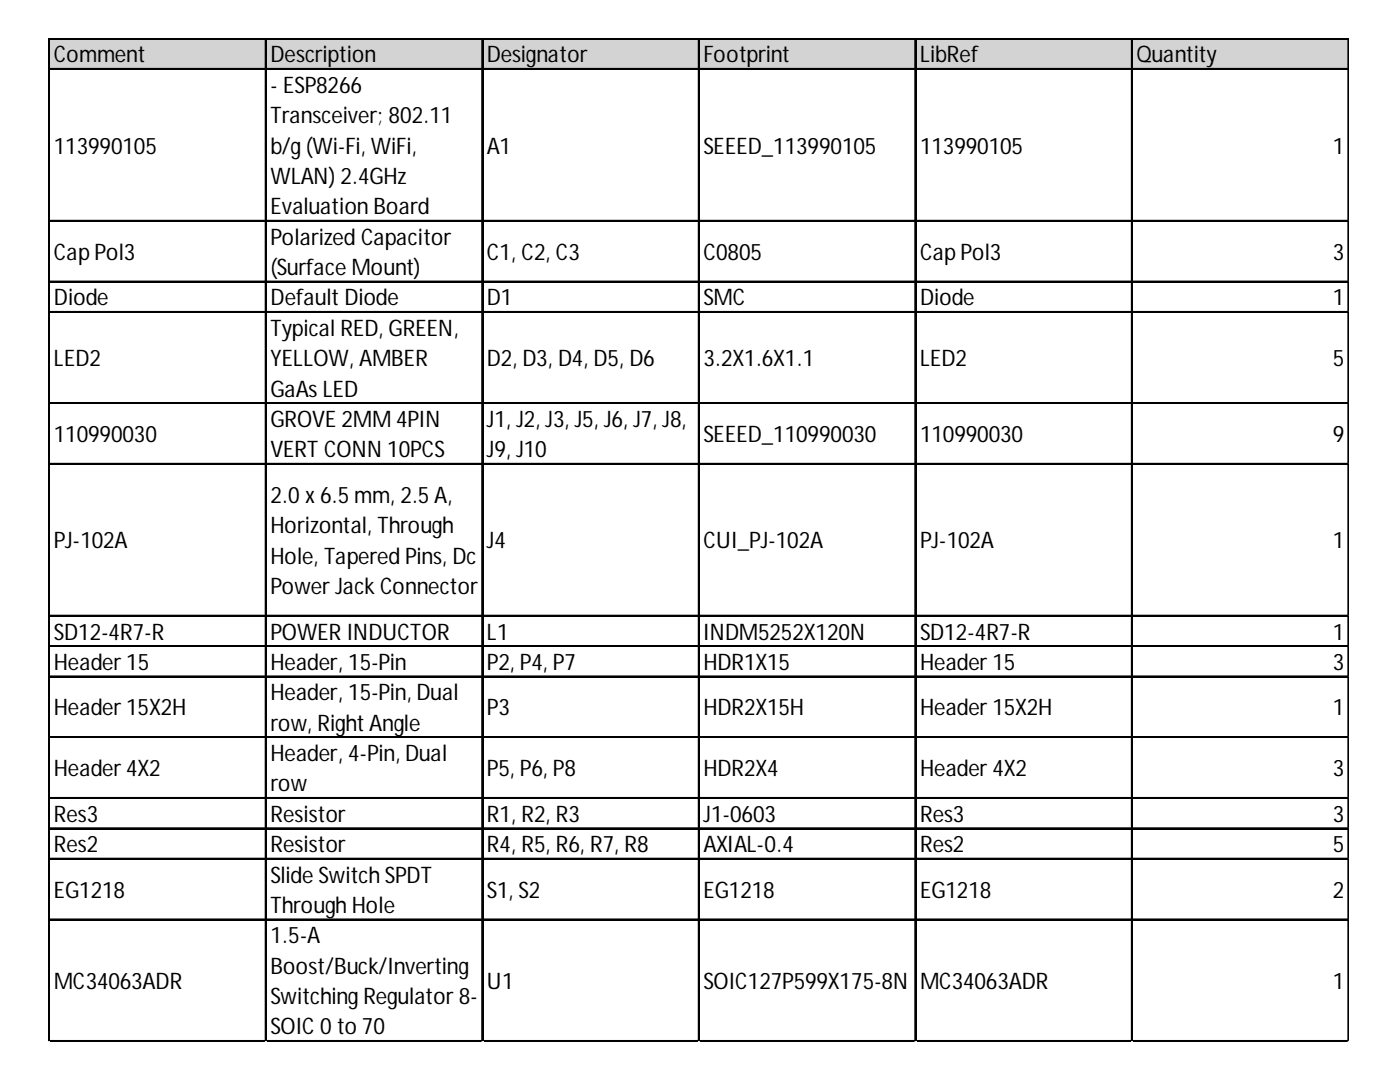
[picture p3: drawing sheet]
<svg xmlns="http://www.w3.org/2000/svg" width="279mm" height="216mm" viewBox="0 0 279 216" stroke-linecap="round" stroke-linejoin="round" font-family="sans-serif">
<defs><g id="words">
<g font-size="4.5">
<text x="10.8" y="12.4">Comment</text>
<text x="54" y="12.4">Description</text>
<text x="97.2" y="12.4">Designator</text>
<text x="140.4" y="12.4">Footprint</text>
<text x="183.6" y="12.4">LibRef</text>
<text x="226.8" y="12.4">Quantity</text>
<text x="54" y="18.5">-ESP8266</text>
<text x="54" y="24.6">Transceiver; 802.11</text>
<text x="10.8" y="30.6">113990105</text>
<text x="54" y="30.6">b/g(WFi, W i,</text>
<text x="66.4" y="30.6">i-</text>
<text x="78" y="30.6">iF</text>
<text x="97.2" y="30.6">A1</text>
<text x="140.4" y="30.6">SEEED_113990105</text>
<text x="183.6" y="30.6">113990105</text>
<text x="266" y="30.6">1</text>
<text x="54" y="36.7">WA</text>
<text x="58.1" y="36.7">L N)2.4GHz</text>
<text x="54" y="42.8">EvaluationBoard</text>
<text x="10.8" y="51.8">CapPol3</text>
<text x="54" y="48.8">PolarizedCapacitor</text>
<text x="97.2" y="51.8">C1, C2, C3</text>
<text x="140.4" y="51.8">C0805</text>
<text x="183.6" y="51.8">CapPol3</text>
<text x="266" y="51.8">3</text>
<text x="54" y="54.9">(Surface Mount)</text>
<text x="10.8" y="60.9">Diode</text>
<text x="54" y="60.9">Default Diode</text>
<text x="97.2" y="60.9">D1</text>
<text x="140.4" y="60.9">SMC</text>
<text x="183.6" y="60.9">Diode</text>
<text x="266" y="60.9">1</text>
<text x="54" y="67">Typical RED, GREEN,</text>
<text x="10.8" y="73.1">LED2</text>
<text x="54" y="73.1">YELLOWAMBER</text>
<text x="69.6" y="73.1">,</text>
<text x="97.2" y="73.1">D2, D3, D4, D5, D6</text>
<text x="140.4" y="73.1">3.2X1.6X1.1</text>
<text x="183.6" y="73.1">LED2</text>
<text x="266" y="73.1">5</text>
<text x="54" y="79.1">GaAs LED</text>
<text x="10.8" y="88.2">110990030</text>
<text x="54" y="85.2">GROVE2MM4PIN</text>
<text x="97.2" y="85.2">J1, J2, J3, J5, J6, J7, J8,</text>
<text x="140.4" y="88.2">SEEED_110990030</text>
<text x="183.6" y="88.2">110990030</text>
<text x="266" y="88.2">9</text>
<text x="54" y="91.2">VERTCONN10PCS</text>
<text x="97.2" y="91.2">J9, J10</text>
<text x="54" y="100.3">2.0 x6.5 mm, 2.5 A,</text>
<text x="54" y="106.4">Horizontal, Through</text>
<text x="10.8" y="109.4">PJ-102A</text>
<text x="54" y="112.5">Hole, TaperedPins, Dc</text>
<text x="97.2" y="109.4">J4</text>
<text x="140.4" y="109.4">CUI_PJ-102A</text>
<text x="183.6" y="109.4">PJ-102A</text>
<text x="266" y="109.4">1</text>
<text x="54" y="118.5">Pow</text>
<text x="62" y="118.5">erJackConnector</text>
<text x="10.8" y="127.6">SD12-4R7-R</text>
<text x="54" y="127.6">POWRINDUCTOR</text>
<text x="63.4" y="127.6">E</text>
<text x="97.2" y="127.6">L1</text>
<text x="140.4" y="127.6">INDM5252X120N</text>
<text x="183.6" y="127.6">SD12-4R7-R</text>
<text x="266" y="127.6">1</text>
<text x="10.8" y="133.7">Header15</text>
<text x="54" y="133.7">Header, 15-Pin</text>
<text x="97.2" y="133.7">P2, P4, P7</text>
<text x="140.4" y="133.7">HDR1X15</text>
<text x="183.6" y="133.7">Header15</text>
<text x="266" y="133.7">3</text>
<text x="10.8" y="142.8">Header15X2H</text>
<text x="54" y="139.7">Header, 15-Pin, Dual</text>
<text x="97.2" y="142.8">P3</text>
<text x="140.4" y="142.8">HDR2X15H</text>
<text x="183.6" y="142.8">Header15X2H</text>
<text x="266" y="142.8">1</text>
<text x="54" y="145.8">rowRight Angle</text>
<text x="61.2" y="145.8">,</text>
<text x="10.8" y="154.9">Header4X2</text>
<text x="54" y="151.9">Header, 4-Pin, Dual</text>
<text x="97.2" y="154.9">P5, P6, P8</text>
<text x="140.4" y="154.9">HDR2X4</text>
<text x="183.6" y="154.9">Header4X2</text>
<text x="266" y="154.9">3</text>
<text x="54" y="157.9">row</text>
<text x="10.8" y="164">Res3</text>
<text x="54" y="164">Resistor</text>
<text x="97.2" y="164">R1, R2, R3</text>
<text x="140.4" y="164">J1-0603</text>
<text x="183.6" y="164">Res3</text>
<text x="266" y="164">3</text>
<text x="10.8" y="170">Res2</text>
<text x="54" y="170">Resistor</text>
<text x="97.2" y="170">R4, R5, R6, R7, R8</text>
<text x="140.4" y="170">AXIAL-0.4</text>
<text x="183.6" y="170">Res2</text>
<text x="266" y="170">5</text>
<text x="10.8" y="179.1">EG1218</text>
<text x="54" y="176.1">Slide Sw</text>
<text x="68.9" y="176.1">itchSPDT</text>
<text x="97.2" y="179.1">S1, S2</text>
<text x="140.4" y="179.1">EG1218</text>
<text x="183.6" y="179.1">EG1218</text>
<text x="266" y="179.1">2</text>
<text x="54" y="182.2">ThroughHole</text>
<text x="54" y="188.2">1.5-A</text>
<text x="10.8" y="197.3">MC34063ADR</text>
<text x="54" y="194.3">Boost/Buck/Inverting</text>
<text x="97.2" y="197.3">U1</text>
<text x="140.4" y="197.3">SOIC127P599X175-8N</text>
<text x="183.6" y="197.3">MC34063ADR</text>
<text x="266" y="197.3">1</text>
<text x="54" y="200.3">Sw</text>
<text x="59.3" y="200.3">itchingRegulator8-</text>
<text x="54" y="206.4">SOIC0 to70</text>
</g>
</g></defs>
<path d="M9.9 7.8h259.3v6.1h-259.3z" fill="#d3d3d3"/>
<g fill="none" stroke="#000" stroke-width=".25">
<path d="M9.7 7.6v200.3M9.9 7.6v200.3M10 7.6h259.2M10 7.7h259.2M10 13.7h259.2M10 13.8h259.2M53 7.9v200M53.1 7.9v200M96.2 7.9v200M96.3 7.9v200M139.4 7.9v200M139.5 7.9v200"/>
<path d="M182.6 7.9v200M182.7 7.9v200M225.8 7.9v200M225.9 7.9v200M269 7.9v200M10 44h259.2M10 44.1h259.2M10 56.1h259.2M10 56.2h259.2M10 62.2h259.2M10 62.3h259.2M10 80.4h259.2"/>
<path d="M10 80.5h259.2M10 92.5h259.2M10 92.6h259.2M10 122.8h259.2M10 122.9h259.2M10 128.8h259.2M10 129h259.2M10 134.9h259.2M10 135h259.2M10 147h259.2M10 147.2h259.2M10 159.1h259.2"/>
<path d="M10 159.3h259.2M10 165.2h259.2M10 165.3h259.2M10 171.3h259.2M10 171.4h259.2M10 183.4h259.2M10 183.5h259.2M10 207.6h259.2M10 207.8h259.2"/>
</g>
<path d="M269.1 7.9v200" fill="none" stroke="#000" stroke-width=".22"/>
<path d="M9.7 207.9h.1" fill="none" stroke="#e0e0e0" stroke-width=".25"/>
<path d="M9.7 207.9h.3z" fill="#e0e0e0"/>
<path d="M53 207.9h.1" fill="none" stroke="#e0e0e0" stroke-width=".25"/>
<path d="M53 207.9h.2z" fill="#e0e0e0"/>
<path d="M96.2 207.9h.1" fill="none" stroke="#e0e0e0" stroke-width=".25"/>
<path d="M96.2 207.9h.2z" fill="#e0e0e0"/>
<path d="M139.4 207.9h.1" fill="none" stroke="#e0e0e0" stroke-width=".25"/>
<path d="M139.4 207.9h.2z" fill="#e0e0e0"/>
<path d="M182.6 207.9h.1" fill="none" stroke="#e0e0e0" stroke-width=".25"/>
<path d="M182.6 207.9h.3z" fill="#e0e0e0"/>
<path d="M225.8 207.9h.1" fill="none" stroke="#e0e0e0" stroke-width=".25"/>
<path d="M225.8 207.9h.3z" fill="#e0e0e0"/>
<path d="M269 207.9h.1" fill="none" stroke="#e0e0e0" stroke-width=".25"/>
<path d="M269 207.9h.2z" fill="#e0e0e0"/>
<use href="#words"/>
</svg>
